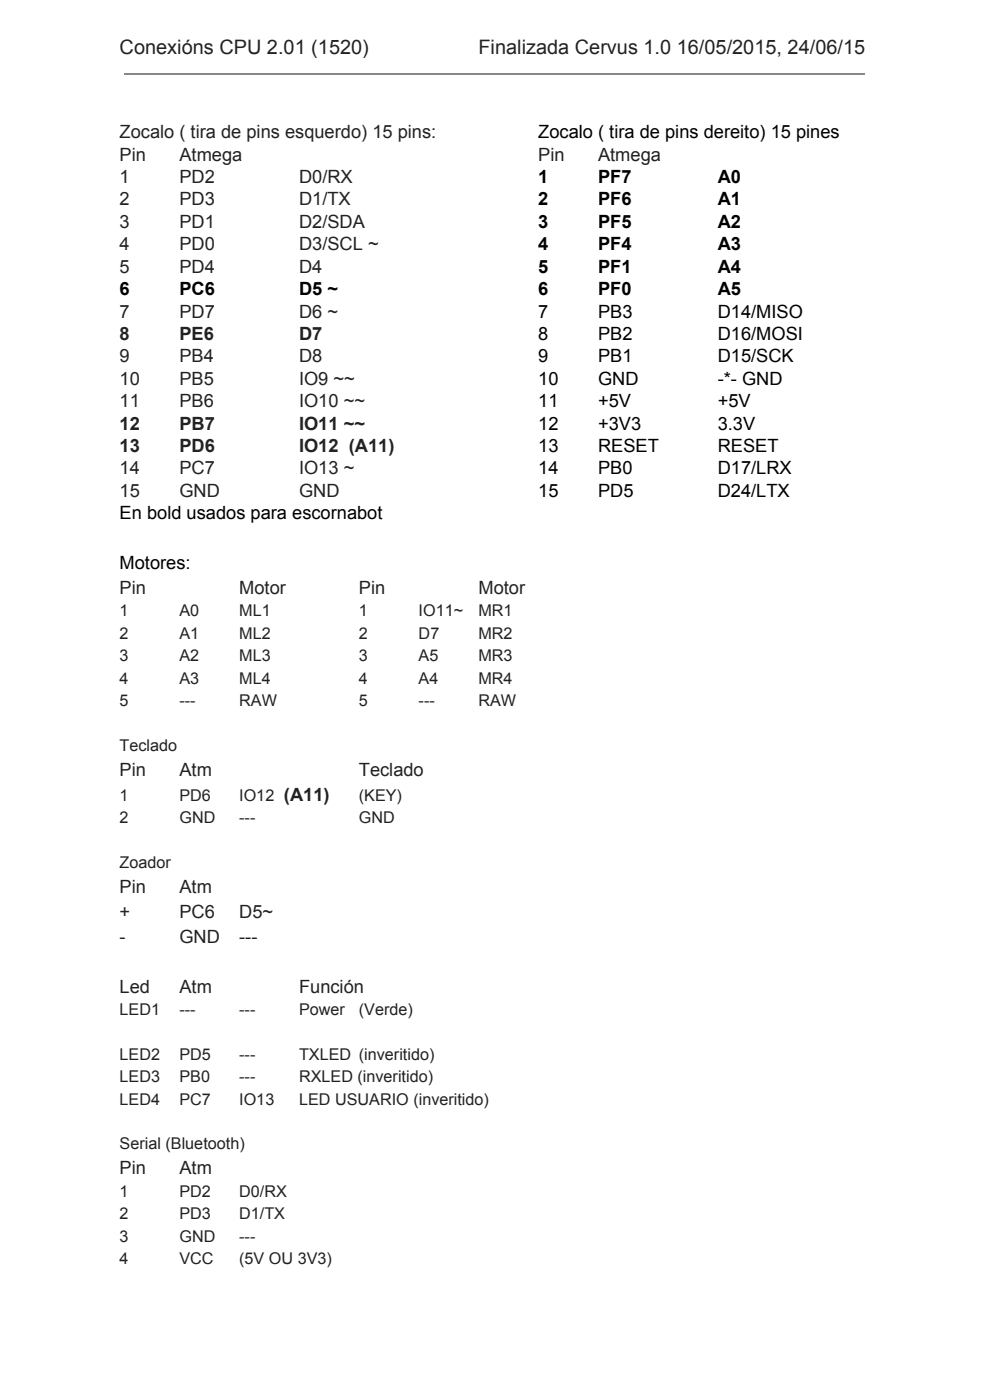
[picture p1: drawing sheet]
<svg xmlns="http://www.w3.org/2000/svg" width="210mm" height="297mm" viewBox="0 0 210 297" stroke-linecap="round" stroke-linejoin="round" font-family="sans-serif">
<defs><g id="words">
<g font-size="4.2" fill="#222">
<text x="25.3" y="11.3">Conexións CPU 2.01 (1520)</text>
<text x="101.3" y="11.3">Finalizada Cervus 1.0</text>
<text x="143.4" y="11.3">16/05/2015, 24/06/15</text>
</g>
<g font-size="3.9" fill="#222">
<text x="25.3" y="29.3">Zocalo ( tira de pins esquerdo) 15 pins:</text>
<text x="25.3" y="34">Pin</text>
<text x="38" y="34">Atmega</text>
<text x="114" y="34">Pin</text>
<text x="126.7" y="34">Atmega</text>
<text x="25.3" y="38.8">1</text>
<text x="38" y="38.8">PD2</text>
<text x="63.3" y="38.8">D0/RX</text>
<text x="25.3" y="43.5">2</text>
<text x="38" y="43.5">PD3</text>
<text x="63.3" y="43.5">D1/TX</text>
<text x="25.3" y="48.3">3</text>
<text x="25.3" y="53">4</text>
<text x="38" y="48.3">PD1</text>
<text x="38" y="53">PD0</text>
<text x="63.3" y="48.3">D2/SDA</text>
<text x="63.3" y="53">D3/SCL ~</text>
<text x="25.3" y="57.8">5</text>
<text x="38" y="57.8">PD4</text>
<text x="63.3" y="57.8">D4</text>
<text x="25.3" y="67.3">7</text>
<text x="38" y="67.3">PD7</text>
<text x="63.3" y="67.3">D6 ~</text>
<text x="25.3" y="72">8</text>
<text x="25.3" y="76.8">9</text>
<text x="38" y="72">PE6</text>
<text x="38" y="76.8">PB4</text>
<text x="63.3" y="72">D7</text>
<text x="63.3" y="76.8">D8</text>
<text x="25.3" y="81.5">10</text>
<text x="38" y="81.5">PB5</text>
<text x="63.3" y="81.5">IO9 ~~</text>
<text x="25.3" y="86.3">11</text>
<text x="38" y="86.3">PB6</text>
<text x="63.3" y="86.3">IO10 ~~</text>
<text x="25.3" y="91">12</text>
<text x="25.3" y="95.8">13</text>
<text x="38" y="91">PB7</text>
<text x="38" y="95.8">PD6</text>
<text x="63.3" y="91">IO11 ~~</text>
<text x="63.3" y="95.8">IO12 (A11)</text>
<text x="25.3" y="100.6">14</text>
<text x="38" y="100.6">PC7</text>
<text x="63.3" y="100.6">IO13 ~</text>
<text x="25.3" y="105.3">15</text>
<text x="38" y="105.3">GND</text>
<text x="63.3" y="105.3">GND</text>
<text x="25.3" y="125.9">Pin</text>
<text x="50.7" y="125.9">Motor</text>
<text x="76" y="125.9">Pin</text>
<text x="101.3" y="125.9">Motor</text>
<text x="25.3" y="164.4">Pin</text>
<text x="38" y="164.4">Atm</text>
<text x="76" y="164.4">Teclado</text>
<text x="60.1" y="169.7">(A11)</text>
<text x="25.3" y="189.2">Pin</text>
<text x="38" y="189.2">Atm</text>
<text x="25.3" y="194.5">+</text>
<text x="38" y="194.5">PC6</text>
<text x="50.7" y="194.5">D5~</text>
<text x="25.3" y="199.8">­</text>
<text x="38" y="199.8">GND</text>
<text x="50.7" y="199.8">­­­</text>
<text x="25.3" y="210.3">Led</text>
<text x="38" y="210.3">Atm</text>
<text x="63.3" y="210.3">Función</text>
<text x="25.3" y="248.9">Pin</text>
<text x="38" y="248.9">Atm</text>
</g>
<g font-size="3.9">
<text x="114" y="29.3">Zocalo ( tira de pins dereito) 15 pines</text>
<text x="114" y="38.8">1</text>
<text x="126.7" y="38.8">PF7</text>
<text x="152" y="38.8">A0</text>
<text x="114" y="43.5">2</text>
<text x="126.7" y="43.5">PF6</text>
<text x="152" y="43.5">A1</text>
<text x="114" y="48.3">3</text>
<text x="114" y="53">4</text>
<text x="126.7" y="48.3">PF5</text>
<text x="126.7" y="53">PF4</text>
<text x="152" y="48.3">A2</text>
<text x="152" y="53">A3</text>
<text x="114" y="57.8">5</text>
<text x="126.7" y="57.8">PF1</text>
<text x="152" y="57.8">A4</text>
<text x="25.3" y="62.5">6</text>
<text x="38" y="62.5">PC6</text>
<text x="63.3" y="62.5">D5 ~</text>
<text x="114" y="62.5">6</text>
<text x="126.7" y="62.5">PF0</text>
<text x="152" y="62.5">A5</text>
<text x="114" y="67.3">7</text>
<text x="126.7" y="67.3">PB3</text>
<text x="152" y="67.3">D14/MISO</text>
<text x="114" y="72">8</text>
<text x="114" y="76.8">9</text>
<text x="126.7" y="72">PB2</text>
<text x="126.7" y="76.8">PB1</text>
<text x="152" y="72">D16/MOSI</text>
<text x="152" y="76.8">D15/SCK</text>
<text x="114" y="81.5">10</text>
<text x="126.7" y="81.5">GND</text>
<text x="152" y="81.5">­*­ GND</text>
<text x="114" y="86.3">11</text>
<text x="126.7" y="86.3">+5V</text>
<text x="152" y="86.3">+5V</text>
<text x="114" y="91">12</text>
<text x="114" y="95.8">13</text>
<text x="126.7" y="91">+3V3</text>
<text x="126.7" y="95.8">RESET</text>
<text x="152" y="91">3.3V</text>
<text x="152" y="95.8">RESET</text>
<text x="114" y="100.6">14</text>
<text x="126.7" y="100.6">PB0</text>
<text x="152" y="100.6">D17/LRX</text>
<text x="114" y="105.3">15</text>
<text x="126.7" y="105.3">PD5</text>
<text x="152" y="105.3">D24/LTX</text>
<text x="25.3" y="110.1">En bold usados para escornabot</text>
<text x="25.3" y="120.6">Motores:</text>
</g>
<g font-size="3.4" fill="#222">
<text x="25.3" y="130.6">1</text>
<text x="38" y="130.6">A0</text>
<text x="50.7" y="130.6">ML1</text>
<text x="76" y="130.6">1</text>
<text x="88.7" y="130.6">I</text>
<text x="89.6" y="130.6">O11~</text>
<text x="101.3" y="130.6">MR1</text>
<text x="25.3" y="135.4">2</text>
<text x="38" y="135.4">A1</text>
<text x="50.7" y="135.4">ML2</text>
<text x="76" y="135.4">2</text>
<text x="88.7" y="135.4">D7</text>
<text x="101.3" y="135.4">MR2</text>
<text x="25.3" y="140.1">3</text>
<text x="38" y="140.1">A2</text>
<text x="50.7" y="140.1">ML3</text>
<text x="76" y="140.1">3</text>
<text x="88.7" y="140.1">A5</text>
<text x="101.3" y="140.1">MR3</text>
<text x="25.3" y="144.9">4</text>
<text x="25.3" y="149.6">5</text>
<text x="38" y="144.9">A3</text>
<text x="38" y="149.6">­­­</text>
<text x="50.7" y="144.9">ML4</text>
<text x="50.7" y="149.6">RAW</text>
<text x="76" y="144.9">4</text>
<text x="76" y="149.6">5</text>
<text x="88.7" y="144.9">A4</text>
<text x="88.7" y="149.6">­­­</text>
<text x="101.3" y="144.9">MR4</text>
<text x="101.3" y="149.6">RAW</text>
<text x="25.3" y="159.1">Teclado</text>
<text x="25.3" y="169.7">1</text>
<text x="38" y="169.7">PD6</text>
<text x="50.7" y="169.7">I</text>
<text x="51.6" y="169.7">O12</text>
<text x="76" y="169.7">(KEY)</text>
<text x="25.3" y="174.4">2</text>
<text x="38" y="174.4">GND</text>
<text x="50.7" y="174.4">­­­</text>
<text x="76" y="174.4">GND</text>
<text x="25.3" y="183.9">Zoador</text>
<text x="25.3" y="215.1">LED1</text>
<text x="38" y="215.1">­­­</text>
<text x="50.7" y="215.1">­­­</text>
<text x="63.3" y="215.1">Power</text>
<text x="76" y="215.1">(Verde)</text>
<text x="25.3" y="224.6">LED2</text>
<text x="38" y="224.6">PD5</text>
<text x="50.7" y="224.6">­­­</text>
<text x="63.3" y="224.6">TXLED</text>
<text x="76" y="224.6">(inveritido)</text>
<text x="25.3" y="229.3">LED3</text>
<text x="38" y="229.3">PB0</text>
<text x="50.7" y="229.3">­­­</text>
<text x="63.3" y="229.3">RXLED (inveritido)</text>
<text x="25.3" y="234.1">LED4</text>
<text x="38" y="234.1">PC7</text>
<text x="50.7" y="234.1">I</text>
<text x="51.6" y="234.1">O13</text>
<text x="63.3" y="234.1">LED USUARIO (inveritido)</text>
<text x="25.3" y="243.6">Serial (Bluetooth)</text>
<text x="25.3" y="253.6">1</text>
<text x="38" y="253.6">PD2</text>
<text x="50.7" y="253.6">D0/RX</text>
<text x="25.3" y="258.4">2</text>
<text x="25.3" y="263.1">3</text>
<text x="38" y="258.4">PD3</text>
<text x="38" y="263.1">GND</text>
<text x="50.7" y="258.4">D1/TX</text>
<text x="50.7" y="263.1">­­­</text>
<text x="25.3" y="267.9">4</text>
<text x="38" y="267.9">VCC</text>
<text x="50.7" y="267.9">(5V OU 3V3)</text>
</g>
</g></defs>
<path d="M26.4 15.7h156.8" fill="none" stroke="#888" stroke-width=".26"/>
<g fill="#fff">
<path d="M25.3 127.2h1.9v4.2h-1.9z"/>
<path d="M38 127.2h4v4.2h-4z"/>
<path d="M50.7 127.2h6.6v4.2h-6.6z"/>
<path d="M76 127.2h1.9v4.2h-1.9z"/>
<path d="M88.7 127.2h9.2v4.2h-9.2z"/>
<path d="M101.3 127.2h7.2v4.2h-7.2z"/>
<path d="M25.3 132h1.9v4.2h-1.9z"/>
<path d="M38 132h4v4.2h-4z"/>
<path d="M50.7 132h6.6v4.2h-6.6z"/>
<path d="M76 132h1.9v4.2h-1.9z"/>
<path d="M88.7 132h4.2v4.2h-4.2z"/>
<path d="M101.3 132h7.2v4.2h-7.2z"/>
<path d="M25.3 136.7h1.9v4.2h-1.9z"/>
<path d="M38 136.7h4v4.2h-4z"/>
<path d="M50.7 136.7h6.6v4.2h-6.6z"/>
<path d="M76 136.7h1.9v4.2h-1.9z"/>
<path d="M88.7 136.7h3.9v4.2h-3.9z"/>
<path d="M101.3 136.7h7.2v4.2h-7.2z"/>
<path d="M25.3 141.5h1.9v4.2h-1.9z"/>
<path d="M38 141.5h4v4.2h-4z"/>
<path d="M50.7 141.5h6.6v4.2h-6.6z"/>
<path d="M76 141.5h1.9v4.2h-1.9z"/>
<path d="M88.7 141.5h3.9v4.2h-3.9z"/>
<path d="M101.3 141.5h7.2v4.2h-7.2z"/>
<path d="M25.3 146.2h1.9v4.2h-1.9z"/>
<path d="M38 146.2h3.2v4.2h-3.2z"/>
<path d="M50.7 146.2h7.9v4.2h-7.9z"/>
<path d="M76 146.2h1.9v4.2h-1.9z"/>
<path d="M88.7 146.2h3.1v4.2h-3.1z"/>
<path d="M101.3 146.2h8v4.2h-8z"/>
<path d="M25.3 155.7h12.2v4.2h-12.2z"/>
<path d="M25.3 165.7h1.9v4.5h-1.9z"/>
<path d="M38 165.7h6.6v4.5h-6.6z"/>
<path d="M50.7 165.7h8.2v4.5h-8.2z"/>
<path d="M76 165.7h9v4.5h-9z"/>
<path d="M25.3 171h1.9v4.2h-1.9z"/>
<path d="M38 171h7.4v4.2h-7.4z"/>
<path d="M50.7 171h3.1v4.2h-3.1z"/>
<path d="M76 171h7.4v4.2h-7.4z"/>
<path d="M25.3 180.5h10.9v4.2h-10.9z"/>
<path d="M25.3 211.7h8.5v4.2h-8.5z"/>
<path d="M38 211.7h3.2v4.2h-3.2z"/>
<path d="M50.7 211.7h3.1v4.2h-3.1z"/>
<path d="M63.3 211.7h9.5v4.2h-9.5z"/>
<path d="M76 211.7h11.4v4.2h-11.4z"/>
<path d="M25.3 221.2h8.5v4.2h-8.5z"/>
<path d="M38 221.2h6.6v4.2h-6.6z"/>
<path d="M50.7 221.2h3.1v4.2h-3.1z"/>
<path d="M63.3 221.2h10.9v4.2h-10.9z"/>
<path d="M76 221.2h15.8v4.2h-15.8z"/>
<path d="M25.3 225.9h8.5v4.2h-8.5z"/>
<path d="M38 225.9h6.3v4.2h-6.3z"/>
<path d="M50.7 225.9h3.1v4.2h-3.1z"/>
<path d="M63.3 225.9h28.3v4.2h-28.3z"/>
<path d="M25.3 230.7h8.5v4.2h-8.5z"/>
<path d="M38 230.7h6.6v4.2h-6.6z"/>
<path d="M50.7 230.7h7.4v4.2h-7.4z"/>
<path d="M63.3 230.7h40.2v4.2h-40.2z"/>
<path d="M25.3 240.2h26.4v4.2h-26.4z"/>
<path d="M25.3 250.2h1.9v4.2h-1.9z"/>
<path d="M38 250.2h6.6v4.2h-6.6z"/>
<path d="M50.7 250.2h10v4.2h-10z"/>
<path d="M25.3 254.9h1.9v4.3h-1.9z"/>
<path d="M38 254.9h6.6v4.3h-6.6z"/>
<path d="M50.7 254.9h9.5v4.3h-9.5z"/>
<path d="M25.3 259.7h1.9v4.2h-1.9z"/>
<path d="M38 259.7h7.4v4.2h-7.4z"/>
<path d="M50.7 259.7h3.1v4.2h-3.1z"/>
<path d="M25.3 264.4h1.9v4.3h-1.9z"/>
<path d="M38 264.4h7.1v4.3h-7.1z"/>
<path d="M50.7 264.4h19.5v4.3h-19.5z"/>
</g>
<use href="#words"/>
</svg>
